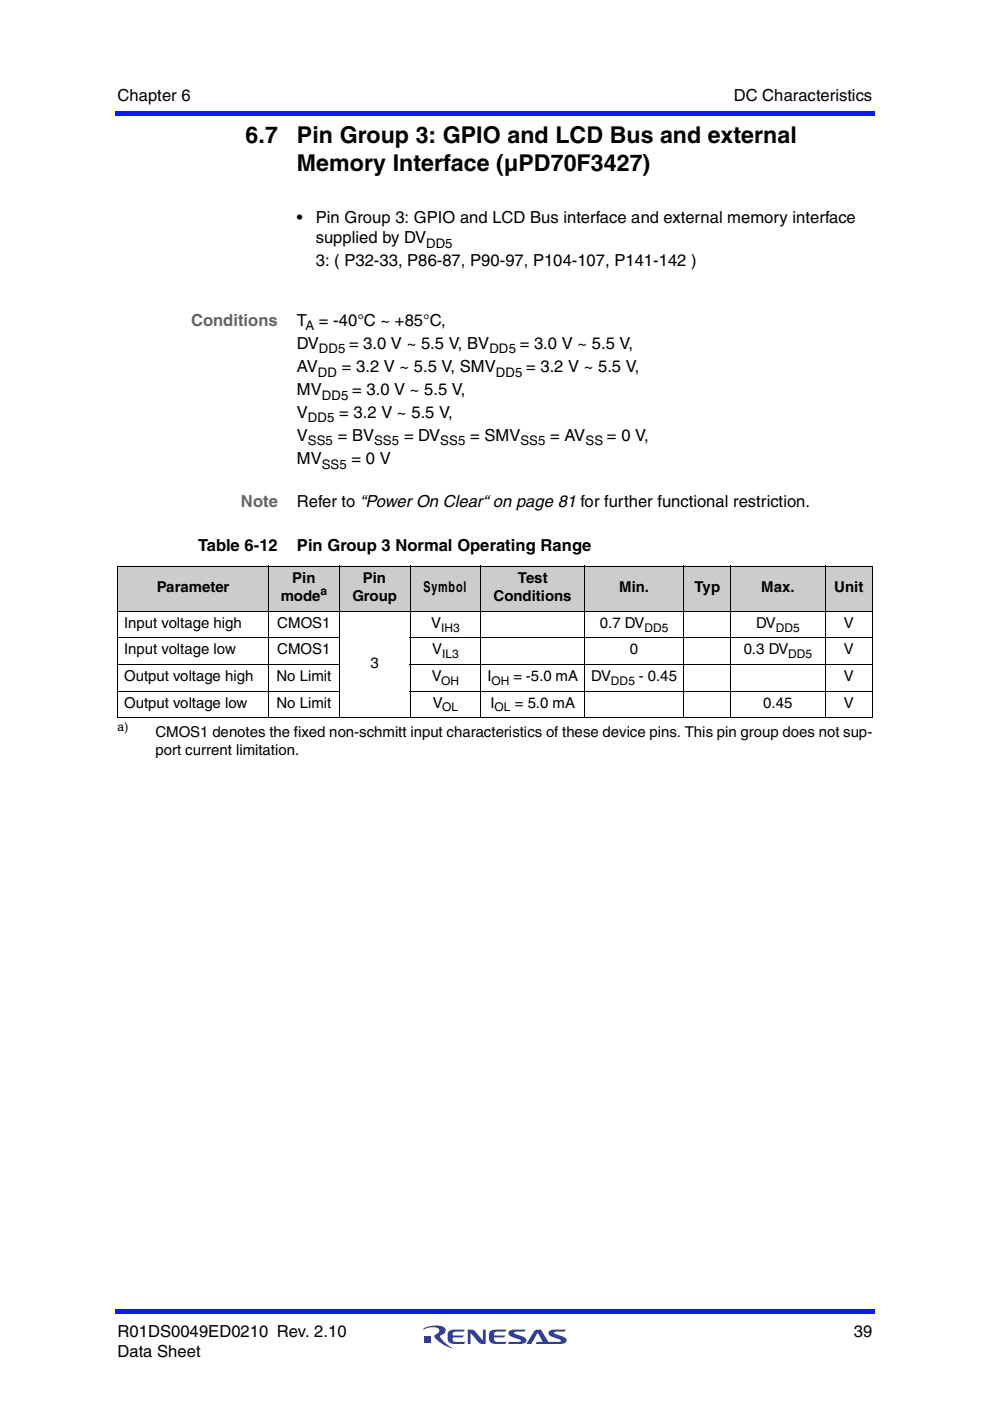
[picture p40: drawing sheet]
<svg xmlns="http://www.w3.org/2000/svg" width="210mm" height="297mm" viewBox="0 0 210 297" stroke-linecap="round" stroke-linejoin="round" font-family="sans-serif">
<defs><g id="words">
<g font-size="4.9">
<text x="52.1" y="30.3">6.7</text>
<text x="62.9" y="30.3">Pin Group 3: GPIO and LCD Bus and external</text>
<text x="62.9" y="36.3">Memory Interface (µPD70F3427)</text>
</g>
<g font-size="3.5">
<text x="24.9" y="21.4">Chapter 6</text>
<text x="155.6" y="21.4">DC Characteristics</text>
<text x="62.9" y="47.4">•</text>
<text x="66.9" y="47.4">Pin Group 3: GPIO and LCD Bus interface and external memory interface</text>
<text x="66.9" y="51.6">supplied by DV</text>
<text x="66.9" y="56.5">3: ( P32-33, P86-87, P90-97, P104-107, P141-142 )</text>
<text x="62.9" y="69.2">T</text>
<text x="67.6" y="69.2">= -40°C ~ +85°C,</text>
<text x="62.9" y="74">DV</text>
<text x="74" y="74">= 3.0 V ~ 5.5 V, BV</text>
<text x="110.2" y="74">= 3.0 V ~ 5.5 V,</text>
<text x="62.9" y="79">AV</text>
<text x="62.9" y="83.8">MV</text>
<text x="72.5" y="79">= 3.2 V ~ 5.5 V, SMV</text>
<text x="74.7" y="83.8">= 3.0 V ~ 5.5 V,</text>
<text x="111.5" y="79">= 3.2 V ~ 5.5 V,</text>
<text x="62.9" y="88.7">V</text>
<text x="71.9" y="88.7">= 3.2 V ~ 5.5 V,</text>
<text x="62.9" y="93.6">V</text>
<text x="71.6" y="93.6">= BV</text>
<text x="85.7" y="93.6">= DV</text>
<text x="99.7" y="93.6">= SMV</text>
<text x="116.6" y="93.6">= AV</text>
<text x="128.7" y="93.6">= 0 V,</text>
<text x="62.9" y="98.5">MV</text>
<text x="74.5" y="98.5">= 0 V</text>
<text x="62.9" y="107.6">Refer to “Power On Clear“ on page 81 for further functional restriction.</text>
<text x="42" y="116.8">Table 6-12</text>
<text x="62.9" y="116.8">Pin Group 3 Normal Operating Range</text>
<text x="24.9" y="283.4">R01DS0049ED0210 Rev. 2.10</text>
<text x="24.9" y="287.6">Data Sheet</text>
<text x="181" y="283.4">39</text>
</g>
<g font-size="3.5" fill="#656565">
<text x="40.5" y="69.2">Conditions</text>
<text x="51.1" y="107.6">Note</text>
</g>
<g font-size="3.2">
<text x="33.2" y="125.5">Parameter</text>
<text x="62" y="123.6">Pin</text>
<text x="77" y="123.6">Pin</text>
<text x="89.8" y="125.5">Symbol</text>
<text x="109.8" y="123.6">Test</text>
<text x="131.3" y="125.5">Min.</text>
<text x="147.2" y="125.5">Typ</text>
<text x="161.4" y="125.5">Max.</text>
<text x="176.9" y="125.5">Unit</text>
<text x="59.5" y="127.5">mode</text>
<text x="74.7" y="127.5">Group</text>
<text x="104.6" y="127.5">Conditions</text>
<text x="26.3" y="133.1">Input voltage high</text>
<text x="58.8" y="133.1">CMOS1</text>
<text x="91.4" y="133.1">V</text>
<text x="127.2" y="133.1">0.7 DV</text>
<text x="160.3" y="133.1">DV</text>
<text x="178.9" y="133.1">V</text>
<text x="26.3" y="138.7">Input voltage low</text>
<text x="58.8" y="138.7">CMOS1</text>
<text x="78.6" y="141.6">3</text>
<text x="91.6" y="138.7">V</text>
<text x="133.6" y="138.7">0</text>
<text x="157.7" y="138.7">0.3 DV</text>
<text x="178.9" y="138.7">V</text>
<text x="26.3" y="144.4">Output voltage high</text>
<text x="58.6" y="144.4">No Limit</text>
<text x="91.5" y="144.4">V</text>
<text x="103.3" y="144.4">I</text>
<text x="108.8" y="144.4">= -5.0 mA</text>
<text x="125.4" y="144.4">DV</text>
<text x="135.5" y="144.4">- 0.45</text>
<text x="178.9" y="144.4">V</text>
<text x="26.3" y="150">Output voltage low</text>
<text x="58.6" y="150">No Limit</text>
<text x="91.7" y="150">V</text>
<text x="104" y="150">I</text>
<text x="109.1" y="150">= 5.0 mA</text>
<text x="161.8" y="150">0.45</text>
<text x="178.9" y="150">V</text>
<text x="32.9" y="156.3">CMOS1 denotes the fixed non-schmitt input characteristics of these device pins. This pin group does not sup-</text>
<text x="32.9" y="160.1">port current limitation.</text>
</g>
<g font-size="2.8">
<text x="90.3" y="52.5">DD5</text>
<text x="64.8" y="70.1">A</text>
<text x="67.6" y="74.9">DD5</text>
<text x="103.8" y="74.9">DD5</text>
<text x="67.4" y="79.8">DD</text>
<text x="105.2" y="79.8">DD5</text>
<text x="65.3" y="89.6">DD5</text>
<text x="68.2" y="84.7">DD5</text>
<text x="65.3" y="94.4">SS5</text>
<text x="79.3" y="94.4">SS5</text>
<text x="93.3" y="94.4">SS5</text>
<text x="110.4" y="94.4">SS5</text>
<text x="124.2" y="94.4">SS</text>
<text x="68.2" y="99.4">SS5</text>
</g>
<g font-size="2.5">
<text x="67.9" y="126.2">a</text>
<text x="93.5" y="133.9">IH3</text>
<text x="136.7" y="133.9">DD5</text>
<text x="164.5" y="133.9">DD5</text>
<text x="93.7" y="139.5">IL3</text>
<text x="167.1" y="139.5">DD5</text>
<text x="93.6" y="145.2">OH</text>
<text x="104.2" y="145.2">OH</text>
<text x="129.5" y="145.2">DD5</text>
<text x="24.9" y="155">a)</text>
<text x="93.8" y="150.8">OL</text>
<text x="104.9" y="150.8">OL</text>
</g>
</g></defs>
<g fill="#323f99">
<path d="M99.2 281.9h.9l.5 .2 1.8 2.1v-2.3h.6v3l-1.3-.1-1.9-2.2v2.3h-.6z"/>
<path d="M95.1 282.3l.7-.4h2.8l-.3 .4-2 .1a.61 .61 0 0 0-.3 .7h2.4l-.4 .5h-2l.1 .8 2.5 .1-.3 .4a3.7 3.7 0 0 1-3.2-.3 2.55 2.55 0 0 1 0-2.3z"/>
<path d="M103.9 282.3l.7-.4h2.8l-.3 .4-2 .1a.61 .61 0 0 0-.3 .7h2.3l-.3 .5h-2l.1 .8 2.5 .1-.3 .4a3.7 3.7 0 0 1-3.2-.3 2.55 2.55 0 0 1 0-2.3z"/>
<path d="M108 282.2l.6-.3h2.8l-.2 .4-2.2 .2v.2l.5 .2a2.88 2.88 0 0 1 2.1 1.1 .73 .73 0 0 1-.8 .9h-3.1l.3-.4 2.4-.1v-.3l-.5-.2a2.87 2.87 0 0 1-2.1-1z"/>
<path d="M113.3 282.2a1.57 1.57 0 0 1 1.4-.3l1.6 2.6 2.6-.1v-.3l-.5-.2a2.87 2.87 0 0 1-2.1-1 .73 .73 0 0 1 .9-1h2.8l-.3 .4-2.2 .2v.2l.5 .2a2.88 2.88 0 0 1 2.1 1.1 .73 .73 0 0 1-.8 .9h-5.7l.2-.4h1.3l-1.1-1.9-1.3 2.3h-1.1z"/>
<path d="M90 283.4h1.4v1.4h-1.4z"/>
<path d="M89.8 281.7a4.9 4.9 0 0 1 4.5-.2 1.04 1.04 0 0 1-.8 1.6l-.2 .2a6 6 0 0 0 2.7 2.5 6.2 6.2 0 0 1-4-2.6l.2-.2a1.16 1.16 0 0 0 .9-1 2.36 2.36 0 0 0-2.8-.3l-.5 .2z"/>
</g>
<g fill="#0d1aff">
<path d="M24.4 277.5h.5v1.1h-.5z"/>
<path d="M24.9 277.5h160.6v1.1h-160.6z"/>
<path d="M185 23.5h.5v1.1h-.5z"/>
<path d="M24.4 23.5h160.6v1.1h-160.6z"/>
</g>
<g fill="#ccc">
<path d="M24.9 120.1h32v9.5h-32z"/>
<path d="M56.9 120.1h15v9.5h-15z"/>
<path d="M71.9 120.1h15.1v9.5h-15.1z"/>
<path d="M87 120.1h14.9v9.5h-14.9z"/>
<path d="M101.9 120.1h22.1v9.5h-22.1z"/>
<path d="M124 120.1h20.9v9.5h-20.9z"/>
<path d="M144.9 120.1h10v9.5h-10z"/>
<path d="M154.9 120.1h20.1v9.5h-20.1z"/>
<path d="M175 120.1h10v9.5h-10z"/>
</g>
<g fill="none" stroke="#000" stroke-width=".21">
<path d="M56.9 120v32.2M71.9 120v32.2M87 120v32.2M101.9 120v32.2M124 120v32.2M144.9 120v32.2M154.9 120v32.2M175 120v32.2M24.8 120.1h160.2M24.8 129.6h160.2M24.8 135.2h47.3M24.9 120.1v32"/>
<path d="M86.9 135.2h98.1M185 120.1v32M24.8 140.8h47.3M24.8 146.5h47.3M24.8 152.1h160.2M86.9 140.8h98.1M86.9 146.5h98.1"/>
</g>
<use href="#words"/>
</svg>
